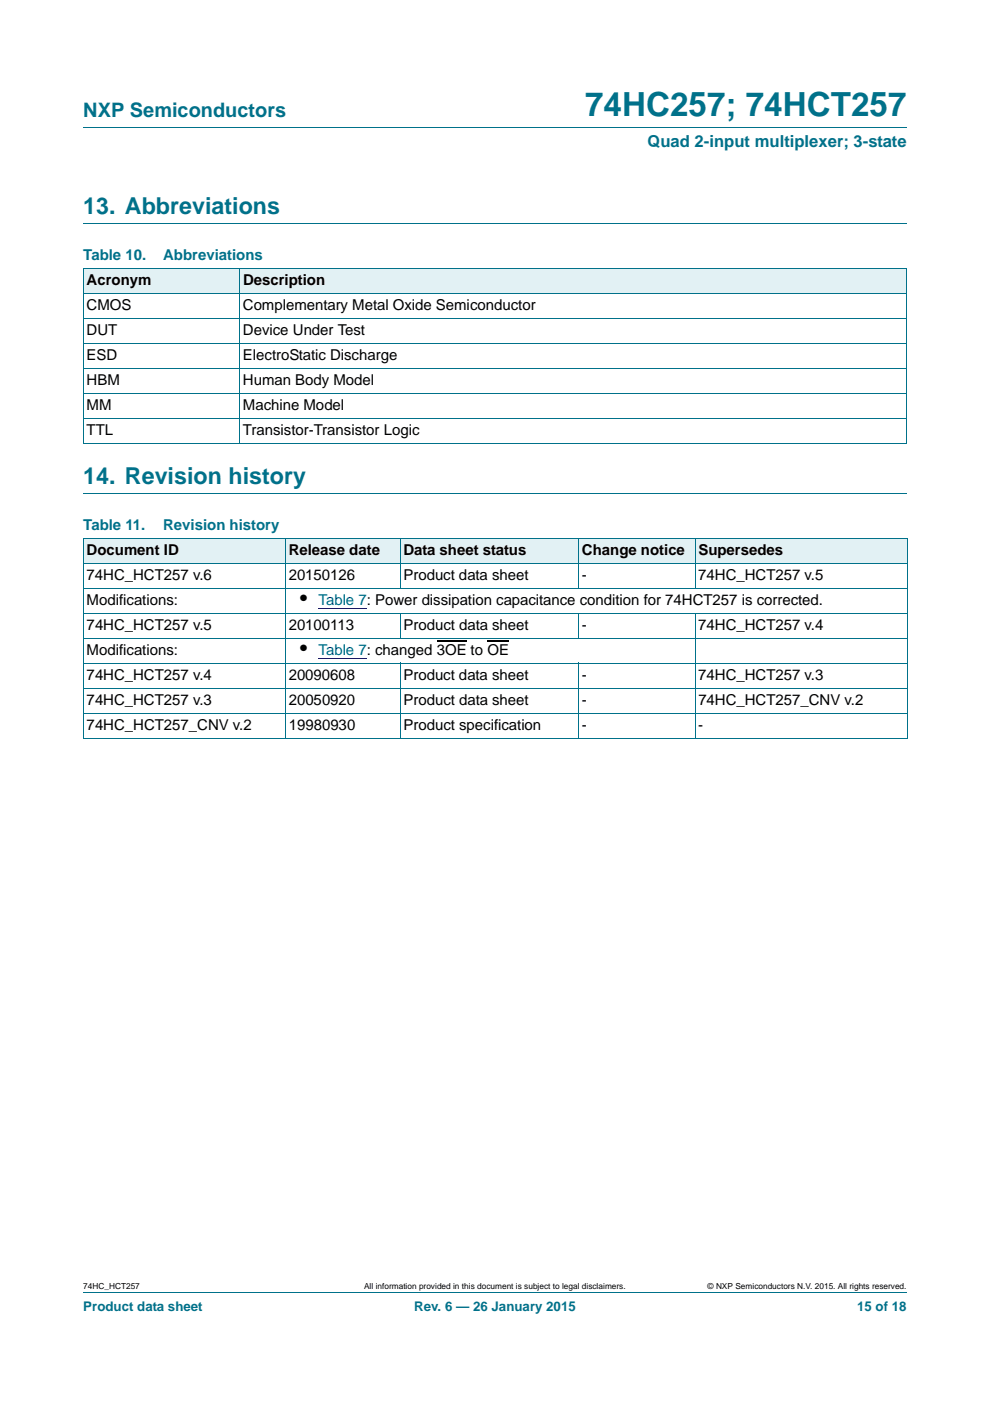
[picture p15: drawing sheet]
<svg xmlns="http://www.w3.org/2000/svg" width="210mm" height="297mm" viewBox="0 0 210 297" stroke-linecap="round" stroke-linejoin="round" font-family="sans-serif">
<defs><g id="words">
<text font-size="7" fill="#00718a" x="124.1" y="24.6">74HC257; 74HCT257</text>
<g font-size="4.9" fill="#00718a">
<text x="17.7" y="45.4">13. Abbreviations</text>
<text x="17.7" y="102.6">14. Revision history</text>
</g>
<text font-size="4.2" fill="#00718a" x="17.7" y="24.9">NXP Semiconductors</text>
<g font-size="4.2">
<text x="63.7" y="128.2">•</text>
<text x="63.7" y="138.8">•</text>
</g>
<text font-size="3.5" fill="#00718a" x="137.4" y="31.1">Quad 2-input multiplexer; 3-state</text>
<g font-size="3.2" fill="#00718a">
<text x="17.7" y="55.2">Table 10.</text>
<text x="34.6" y="55.2">Abbreviations</text>
<text x="17.7" y="112.4">Table 11.</text>
<text x="34.6" y="112.4">Revision history</text>
</g>
<g font-size="3.2">
<text x="18.4" y="65.8">CMOS</text>
<text x="18.4" y="60.5">Acronym</text>
<text x="51.5" y="65.8">Complementary Metal Oxide Semiconductor</text>
<text x="51.5" y="60.5">Description</text>
<text x="18.4" y="71.1">DUT</text>
<text x="51.5" y="71.1">Device Under Test</text>
<text x="18.4" y="76.4">ESD</text>
<text x="51.5" y="76.4">ElectroStatic Discharge</text>
<text x="18.4" y="81.7">HBM</text>
<text x="51.5" y="81.7">Human Body Model</text>
<text x="18.4" y="87">MM</text>
<text x="51.5" y="87">Machine Model</text>
<text x="18.4" y="92.3">TTL</text>
<text x="51.5" y="92.3">Transistor-Transistor Logic</text>
<text x="18.4" y="117.6">Document ID</text>
<text x="61.2" y="117.6">Release date</text>
<text x="85.6" y="117.6">Data sheet status</text>
<text x="123.4" y="117.6">Change notice</text>
<text x="148.1" y="117.6">Supersedes</text>
<text x="18.4" y="122.9">74HC_HCT257 v.6</text>
<text x="61.2" y="122.9">20150126</text>
<text x="85.6" y="122.9">Product data sheet</text>
<text x="123.4" y="122.9">-</text>
<text x="148.1" y="122.9">74HC_HCT257 v.5</text>
<text x="18.4" y="128.2">Modifications:</text>
<text x="18.4" y="133.5">74HC_HCT257 v.5</text>
<text x="61.2" y="133.5">20100113</text>
<text x="85.6" y="133.5">Product data sheet</text>
<text x="123.4" y="133.5">-</text>
<text x="148.1" y="133.5">74HC_HCT257 v.4</text>
<text x="18.4" y="138.8">Modifications:</text>
<text x="18.4" y="144.1">74HC_HCT257 v.4</text>
<text x="18.4" y="149.4">74HC_HCT257 v.3</text>
<text x="61.2" y="144.1">20090608</text>
<text x="61.2" y="149.4">20050920</text>
<text x="85.6" y="144.1">Product data sheet</text>
<text x="85.6" y="149.4">Product data sheet</text>
<text x="123.4" y="144.1">-</text>
<text x="123.4" y="149.4">-</text>
<text x="148.1" y="144.1">74HC_HCT257 v.3</text>
<text x="148.1" y="149.4">74HC_HCT257_CNV v.2</text>
<text x="18.4" y="154.7">74HC_HCT257_CNV v.2</text>
<text x="61.3" y="154.7">19980930</text>
<text x="85.6" y="154.7">Product specification</text>
<text x="123.4" y="154.7">-</text>
<text x="148.1" y="154.7">-</text>
</g>
<g font-size="3.2" fill="#00f">
<text x="67.6" y="128.2">Table 7: Power dissipation capacitance condition for 74HCT257 is corrected.</text>
<text x="67.6" y="138.8">Table 7: changed 3OE to OE</text>
</g>
<g font-size="2.8" fill="#00718a">
<text x="17.7" y="277.9">Product data sheet</text>
<text x="87.8" y="277.9">Rev. 6 — 26 January 2015</text>
<text x="181.8" y="277.9">15 of 18</text>
</g>
<g font-size="1.8">
<text x="17.7" y="273.3">74HC_HCT257</text>
<text x="77.2" y="273.3">All information provided in this document is subject to legal disclaimers.</text>
<text x="150.1" y="273.3">© NXP Semiconductors N.V. 2015. All rights reserved.</text>
</g>
</g></defs>
<path d="M17.7 27h174.6M17.7 47.4h174.6M17.7 104.6h174.6M17.7 273.9h174.6" fill="none" stroke="#00718a" stroke-width=".21"/>
<g fill="#e2f1f4">
<path d="M17.7 57h33.1v5.3h-33.1z"/>
<path d="M50.8 57h141.5v5.3h-141.5z"/>
<path d="M17.7 114.1h42.8v5.3h-42.8z"/>
<path d="M60.5 114.1h24.4v5.3h-24.4z"/>
<path d="M84.9 114.1h37.8v5.3h-37.8z"/>
<path d="M122.7 114.1h24.7v5.3h-24.7z"/>
<path d="M147.4 114.1h45v5.3h-45z"/>
</g>
<path d="M67.6 128.9h10.2M67.6 139.5h10.2" fill="none" stroke="#00f" stroke-width=".21"/>
<path d="M92.6 135.8h6.4M103.4 135.8h4.5" fill="none" stroke="#000" stroke-width=".23"/>
<g fill="none" stroke="#00718a" stroke-width=".21">
<path d="M17.6 57h174.7M17.7 57v37M50.8 56.9v37.1M192.3 57v37M17.6 62.3h174.7M17.6 67.6h174.7M17.6 72.8h174.7M17.6 78.1h174.7M17.6 83.4h174.7M17.6 88.7h174.7M17.6 94h174.7M17.6 114.1h174.8"/>
<path d="M17.6 119.4h174.8M17.7 114.2v42.2M60.5 114.1v42.4M84.9 114.1v10.6M122.7 114.1v10.6M147.4 114.1v10.6M192.4 114.2v42.2M17.6 124.7h174.8M17.6 130h174.8M17.6 135.3h174.8M84.9 130v5.3M122.7 130v5.3"/>
<path d="M147.4 130v26.5M17.6 140.6h174.8M17.6 145.9h174.8M17.6 151.2h174.8M17.6 156.5h174.8M84.9 140.5v16M122.7 140.5v16"/>
</g>
<use href="#words"/>
</svg>
